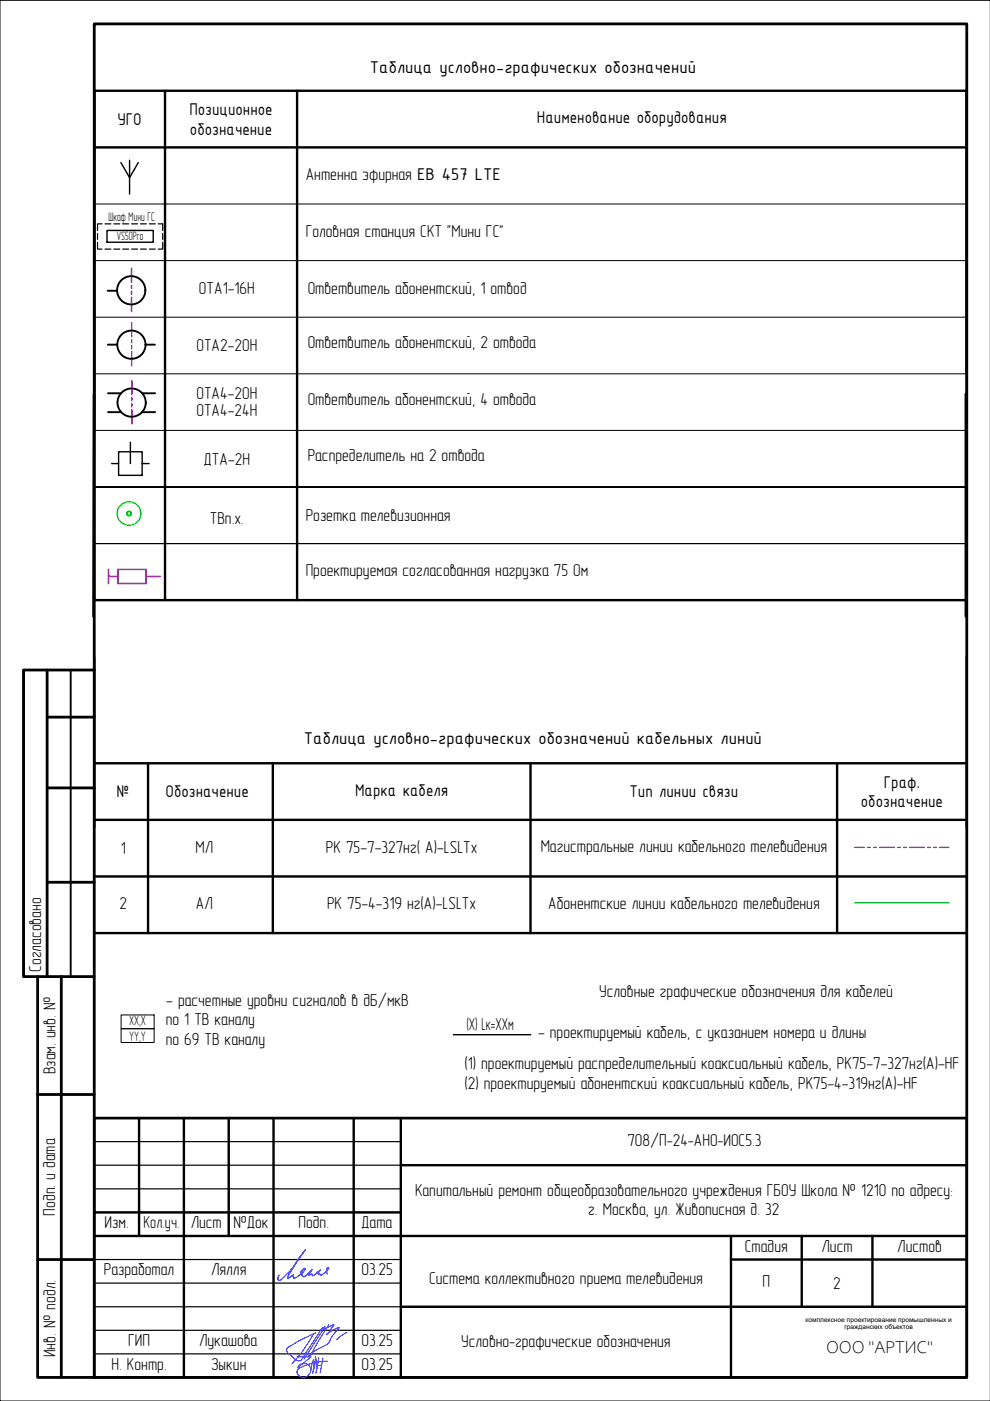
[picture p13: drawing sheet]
<svg xmlns="http://www.w3.org/2000/svg" width="210mm" height="297mm" viewBox="0 0 210 297" stroke-linecap="round" stroke-linejoin="round" font-family="sans-serif">
<defs><g id="words">
<g font-size="3.9">
<text x="78.4" y="15.5">Таблица условно-графических обозначений</text>
<text x="24.9" y="26.5">УГО</text>
<text x="40.2" y="24.4">Позиционное</text>
<text x="40.3" y="28.6">обозначение</text>
<text x="113.9" y="26.1">Наименование оборудования</text>
<text x="64.4" y="157.7">Таблица условно-графических обозначений кабельных линий</text>
<text x="187.4" y="167">Граф.</text>
<text x="24.7" y="169.1">№</text>
<text x="35.1" y="169.1">Обозначение</text>
<text x="75.3" y="168.7">Марка кабеля</text>
<text x="133.5" y="169.1">Тип линии связи</text>
<text x="182.5" y="171.2">обозначение</text>
</g>
<text font-size="3.8" x="175.1" y="286.9">ООО &quot;АРТИС&quot;</text>
<g font-size="3.7">
<text x="64.8" y="38.1">Антенна эфирная EB 457 LTE</text>
<text x="64.8" y="50.3">Головная станция СКТ &quot;Мини ГС&quot;</text>
<text x="42.2" y="62.3">ОТА1-16Н</text>
<text x="65.2" y="62.3">Ответвитель абонентский, 1 отвод</text>
<text x="41.7" y="74.5">ОТА2-20Н</text>
<text x="65.2" y="73.9">Ответвитель абонентский, 2 отвода</text>
<text x="41.7" y="88.3">ОТА4-24Н</text>
<text x="41.7" y="84.7">ОТА4-20Н</text>
<text x="65.2" y="85.9">Ответвитель абонентский, 4 отвода</text>
<text x="43.2" y="98.6">ДТА-2Н</text>
<text x="65.2" y="97.7">Распределитель на 2 отвода</text>
<text x="44.5" y="111">ТВn.x.</text>
<text x="64.8" y="110.5">Розетка телевизионная</text>
<text x="64.8" y="122.1">Проектируемая согласованная нагрузка 75 Ом</text>
<text x="25.6" y="181.1">1</text>
<text x="41.4" y="180.9">МЛ</text>
<text x="69.1" y="180.9">РК 75-7-327нг( А)-LSLTx</text>
<text x="114.6" y="180.6">Магистральные линии кабельного телевидения</text>
<text x="25.4" y="192.7">2</text>
<text x="41.5" y="192.7">АЛ</text>
<text x="69.3" y="192.7">РК 75-4-319 нг(А)-LSLTx</text>
<text x="116.2" y="192.6">Абонентские линии кабельного телевидения</text>
<text x="8.7" y="206" transform="rotate(-90 8.7 206)">Согласовано</text>
<text x="35.2" y="213.2">- расчетные уровни сигналов в дБ/мкВ</text>
<text x="127" y="211.4">Условные графические обозначения для кабелей</text>
<text x="35.1" y="217.4">по 1 ТВ каналу</text>
<text x="35.1" y="221.6">по 69 ТВ каналу</text>
<text x="98.9" y="218.3">(Х) Lк=ХХм</text>
<text x="114.1" y="220">- проектируемый кабель, с указанием номера и длины</text>
<text x="11.7" y="227.8" transform="rotate(-90 11.7 227.8)">Взам. инв. №</text>
<text x="98.5" y="226.6">(1) проектируемый распределительный коаксиальный кабель, РК75-7-327нг(А)-HF</text>
<text x="98.5" y="230.9">(2) проектируемый абонентский коаксиальный кабель, РК75-4-319нг(А)-HF</text>
<text x="133" y="243.1">708/П-24-АНО-ИОС5.3</text>
<text x="11.7" y="257.7" transform="rotate(-90 11.7 257.7)">Подп. и дата</text>
<text x="88" y="253.5">Капитальный ремонт общеобразовательного учреждения ГБОУ Школа № 1210 по адресу:</text>
<text x="124.7" y="257.7">г. Москва, ул. Живописная д. 32</text>
<text x="22.2" y="260.4">Изм.</text>
<text x="30.4" y="260.4">Кол.уч.</text>
<text x="40.4" y="260.4">Лист</text>
<text x="49.5" y="260.4">№Док</text>
<text x="63.3" y="260.4">Подп.</text>
<text x="76.6" y="260.4">Дата</text>
<text x="157.9" y="265.4">Стадия</text>
<text x="174.2" y="265.4">Лист</text>
<text x="190.2" y="265.4">Листов</text>
<text x="22" y="270.4">Разработал</text>
<text x="44.7" y="270.4">Лялля</text>
<text x="76.6" y="270.4">03.25</text>
<text x="91" y="272.2">Система коллективного приема телевидения</text>
<text x="161.7" y="272.9">П</text>
<text x="176.7" y="273.3">2</text>
<text x="11.7" y="287.7" transform="rotate(-90 11.7 287.7)">Инв. № подл.</text>
<text x="27.2" y="285.4">ГИП</text>
<text x="42.2" y="285.4">Лукашова</text>
<text x="76.6" y="285.4">03.25</text>
<text x="97.8" y="285.6">Условно-графические обозначения</text>
<text x="23.6" y="290.5">Н. Контр.</text>
<text x="44.7" y="290.4">Зыкин</text>
<text x="76.6" y="290.4">03.25</text>
</g>
<g font-size="2.9">
<text x="27.4" y="217.3">ХХ,Х</text>
<text x="27.4" y="220.6">YY,Y</text>
</g>
<text font-size="2.7" x="23" y="46.9">Шкаф Мини ГС</text>
<text font-size="2.6" x="24.8" y="51">VS50Pro</text>
<g font-size="1.4">
<text x="170.8" y="280.2">комплексное проектирование промышленных и</text>
<text x="179" y="281.9">гражданских объектов</text>
</g>
</g></defs>
<g fill="none" stroke="#000" stroke-width=".51">
<path d="M20 19v108M20 19.2h185M35 19.2v108M63 19.2v108M205 19v108M20 31.2h185M19.9 83.5l-.1 47.2M204.8 83.5v47.2M20 139.3v36.1M20 127.2h185M205 139.3v36.1M20 161.8h185"/>
<path d="M20 173.8h185M31.4 161.8v36M57.8 161.8v36M112.5 161.8v36M177.5 161.8v36M20 185.8h185M20 197.8h185M20 237.1h185"/>
</g>
<path d="M20 5.1h185v286.9h-185zM10 152h10M10 142.1v65M20 142.1h-15v65h3M10 167.1h10M10 187.1h10M13 207.1v84.9M20 207.1h-12v84.9h12M8 232.1h12M8 267h12" fill="none" stroke="#000" stroke-width=".59"/>
<path d="M5 142.1v65M15 142.1v65" fill="none" stroke="#000" stroke-width=".4"/>
<g fill="none" stroke="#000" stroke-width=".51">
<path d="M20 237.1h185v54.9h-185zM29.5 237.1v25M39 237.1v54.9M48.5 237.1v25M58 237.1v54.9M75 237.1v54.9M85 237.1v54.9M20 257.1h65M85 247h120M20 262.1h185M85 277.1h120M155 262.1v29.9"/>
<path d="M155 267h50M170 262.1v15M185 262.1v15"/>
</g>
<path d="M20 257.1h65M20 252.1h65M20 247h65M20 242h65M20 277.1h185M20 272h65M20 267h65M20 287h65M20 282.1h65" fill="none" stroke="#000" stroke-width=".25"/>
<path d="M69.4 270.1l-.1-.2a.75 .75 0 0 1 .4-1.2 2.77 2.77 0 0 1-1.8 1.6 .24 .24 0 0 0-.1-.2 .24 .24 0 0 0-.3 .1v-.2l.5-.8-.9 .8a.63 .63 0 0 1-.9 .4 .25 .25 0 0 0-.2-.3 .25 .25 0 0 0-.3 .2l-.2 .1v-.1l.7-1.1-.3 .3a2.13 2.13 0 0 1-1.7 1.1l-.1-.3-.2 .1v-.1l.4-.6-.4 .2a.93 .93 0 0 1 .8-.9 4.4 4.4 0 0 1-2.1 1.9 .36 .36 0 0 1-.5-.1 .36 .36 0 0 1 .1-.5l-1 .8-.2-.2a29.7 29.7 0 0 1 3.7-5.9 30.8 30.8 0 0 1-5 6.3l-.4 .2-.3-.1-.1-.4 .3-.6" fill="none" stroke="#00f" stroke-width=".25"/>
<path d="M63 287.7h3l-2.9 2.3a1.47 1.47 0 0 1 2.5-.4 1.47 1.47 0 0 1-.8 2.4 1.3 1.3 0 0 1-1.8-1.4l.7-.7M67.3 289.5h.9M67.6 287.9l-.6 3.2 .2-1.7-.3-1.8-.1 1.8-.5 1.7a5.2 5.2 0 0 0 .1-2.8l-.5 2.5M68.2 281.6l.7-.3-4.4 6.8M68.3 281.6l-4.5 6.9a1.42 1.42 0 0 1-1.6-.7l-1-.7a.89 .89 0 0 1-.4-1 .89 .89 0 0 1 .7-.7l1.9-1.1 3.4-1.6a1.56 1.56 0 0 0-.9 1.1l-2 3.1-2 2.3M68.3 282l2.5-1.2-.8 1.3-.8 .9a7.2 7.2 0 0 1 2.7-1.6v.2a9.7 9.7 0 0 0-2.2 3.2 16.2 16.2 0 0 0-4.4 2.8M68.5 287.9l-.6 3.2M69.4 288.6a11.7 11.7 0 0 0-5.7 1.4M69.7 280.8l-2.2 3.6-2 3.7M73.6 282.5l-1.5 .8-.7 .7" fill="none" stroke="#00f" stroke-width=".21"/>
<path d="M20 43.3h185M20 55.3h185M20 67.3h185M20 79.3h185M20 91.3h185M20 115.3h185M205 103.3h-185h185M20 127.2h185M20 185.8h185M20 197.8h185M20 237.1h185" fill="none" stroke="#000" stroke-width=".21"/>
<!-- layer: 0 -->
<path d="M27.9 56.9v3M27.9 60.5v.6M27.9 61.8v.6M27.9 63v3M27.9 68.4v3M27.9 72v.7M27.9 73.3v.7M27.9 74.6v3M28 80.7v3M28 84.3v.7M28 85.6v.6M28 86.9v3" fill="none" stroke="#f0f" stroke-width=".36"/>
<path d="M181.2 191.4h20" fill="none" stroke="#00b82e" stroke-width=".3"/>
<path d="M181.2 179.7h2.1M183.9 179.7h.7M185.2 179.7h.6M186.5 179.7h3.1M190.3 179.7h.6M191.6 179.7h.6M192.8 179.7h3.2M196.7 179.7h.6M197.9 179.7h.7M199.2 179.7h2" fill="none" stroke="#f0f" stroke-width=".3"/>
<!-- layer: 0 -->
<path d="M25.6 34.5l1.9 3.2 1.8-3.2M27.5 34v7.1M96.1 219.4h16.4" fill="none" stroke="#000" stroke-width=".3"/>
<!-- layer: Text -->
<circle cx="27.4" cy="108.9" r=".46" fill="none" stroke="#0f0" stroke-width=".4"/>
<circle cx="27.4" cy="108.9" r="2.51" fill="none" stroke="#0f0" stroke-width=".3"/>
<path d="M23 120.7v3M23 122.2h1.9M25 120.7h6v3h-6zM31 122.2h3" fill="none" stroke="#f0f" stroke-width=".4"/>
<path d="M22.8 61.6h2M22.9 73.1h1.9M30.9 73.1h2M22.9 83.4h2.8M22.9 87.4h2.8M30.1 83.4h2.8M30.1 87.4h2.8" fill="none" stroke="#000" stroke-width=".4"/>
<!-- layer: 0 -->
<g fill="none" stroke="#000" stroke-width=".25">
<path d="M20.7 51.4v1.4h.9M20.7 49.5v1.3M21.6 47.5h-.9v1.4M22.3 52.8h1.2M22.3 47.5h1.2M24.1 52.8h1.3M24.1 47.5h1.3M26 52.8h1.3M26 47.5h1.3M27.9 52.8h1.3M27.9 47.5h1.3M29.8 52.8h1.2"/>
<path d="M29.8 47.5h1.2M31.7 52.8h1.2M31.7 47.5h1.2M33.5 47.5h1v1.4M34.5 51.4v1.4h-1M34.5 49.5v1.3"/>
</g>
<path d="M22.7 48.9h9.8v2.5h-9.8z" fill="none" stroke="#000" stroke-width=".3"/>
<g fill="none" stroke="#000" stroke-width=".4">
<circle cx="27.8" cy="61.5" r="3"/>
<circle cx="27.9" cy="73.1" r="3"/>
<circle cx="27.9" cy="85.4" r="3"/>
</g>
<!-- layer: Text -->
<path d="M25.7 218.1h7v2.9h-7zM25.7 215.2h7v2.9h-7z" fill="none" stroke="#000" stroke-width=".21"/>
<path d="M23.7 98.3h1.4M25.1 95.8h5v5h-5zM27.6 93.8v4.5M30.1 98.3h1.5" fill="none" stroke="#000" stroke-width=".3"/>
<!-- layer: G-ANOTVPRT_T -->
<path d="M210 .1h-210v296.9h210" fill="none" stroke="#000" stroke-width=".21"/>
<use href="#words"/>
</svg>
